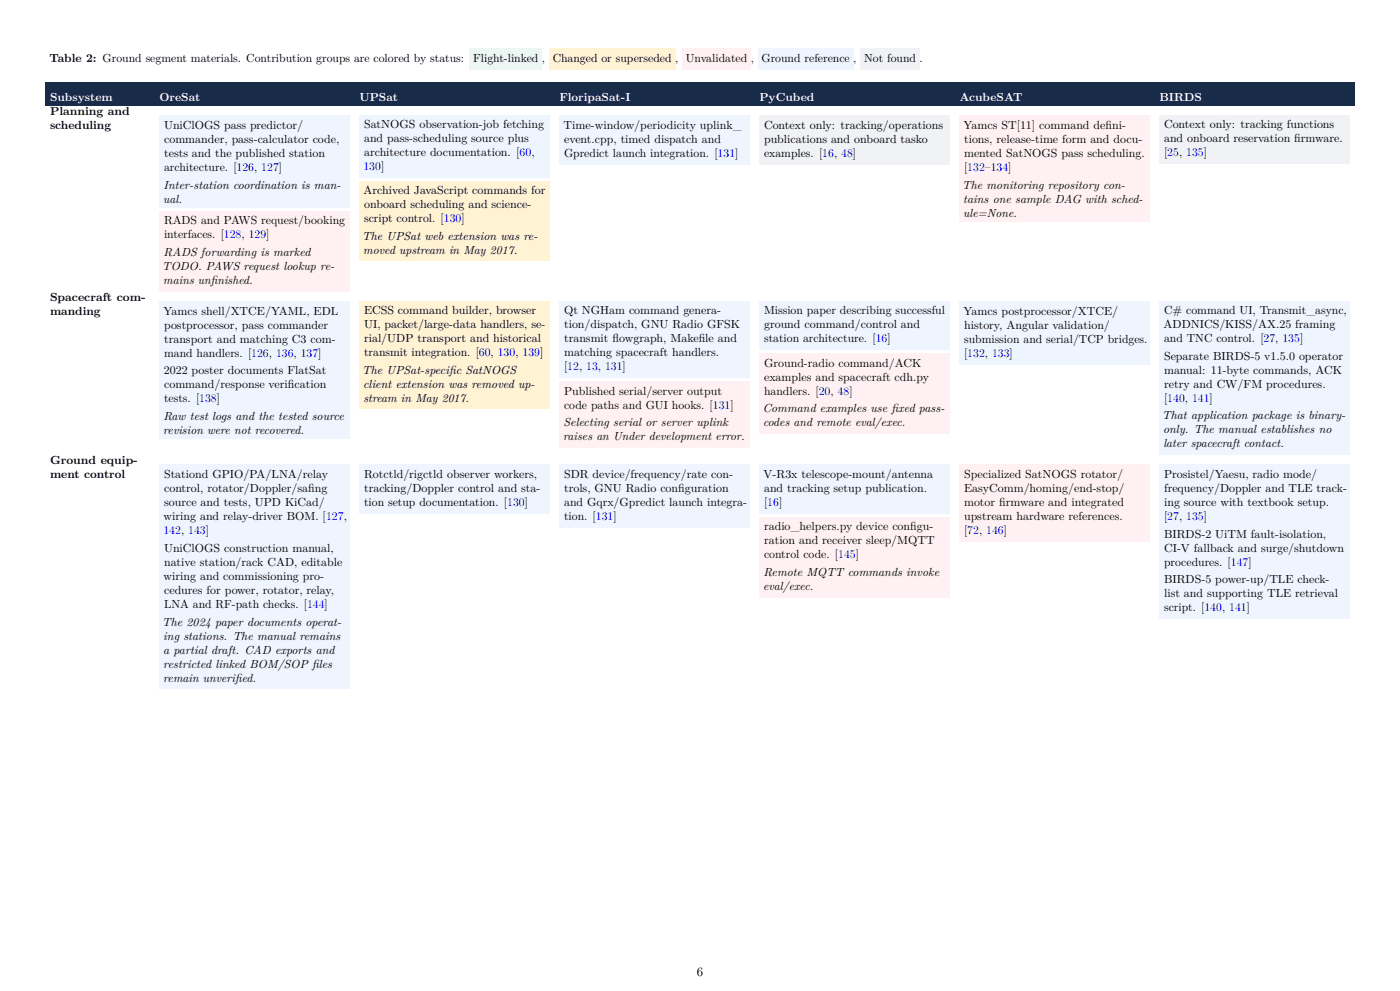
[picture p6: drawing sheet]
<svg xmlns="http://www.w3.org/2000/svg" width="420mm" height="297mm" viewBox="0 0 420 297" stroke-linecap="round" stroke-linejoin="round" font-family="sans-serif">
<defs><g id="words">
<text font-size="3.8" x="209" y="292.5">6</text>
<g font-size="3.5">
<text x="14.9" y="18.6">Table 2: Ground segment materials. Contribution groups are colored by status:</text>
<text x="142" y="18.6">Flight-linked ,</text>
<text x="165.8" y="18.6">Changed or superseded ,</text>
<text x="205.7" y="18.6">Unvalidated ,</text>
<text x="228.5" y="18.6">Ground reference ,</text>
<text x="259.2" y="18.6">Not found .</text>
<text x="15" y="34.6">Planning and</text>
<text x="15" y="38.8">scheduling</text>
<text x="49.2" y="38.6">UniClOGS pass predictor/</text>
<text x="109.2" y="38.4">SatNOGS observation-job fetching</text>
<text x="169.1" y="38.6">Time-window/periodicity uplink_</text>
<text x="229.2" y="38.6">Context only: tracking/operations</text>
<text x="289.1" y="38.6">Yamcs ST[11] command def</text>
<text x="331.6" y="38.6">ini-</text>
<text x="349.2" y="38.4">Context only: tracking functions</text>
<text x="49.2" y="42.8">commander, pass-calculator code,</text>
<text x="49.2" y="47">tests and the published station</text>
<text x="109.2" y="42.6">and pass-scheduling source plus</text>
<text x="109.2" y="46.8">architecture documentation. [60,</text>
<text x="169.2" y="42.8">event.cpp, timed dispatch and</text>
<text x="169.2" y="47">Gpredict launch integration. [131]</text>
<text x="229.2" y="42.8">publications and onboard tasko</text>
<text x="229.2" y="47">examples. [16, 48]</text>
<text x="289.2" y="42.8">tions, release-time form and docu-</text>
<text x="289.2" y="47">mented SatNOGS pass scheduling.</text>
<text x="349.2" y="42.6">and onboard reservation f</text>
<text x="349.2" y="46.8">[25, 135]</text>
<text x="388.3" y="42.6">irmware.</text>
<text x="49.2" y="51.3">architecture. [126, 127]</text>
<text x="289.2" y="51.3">[132–134]</text>
<text x="49" y="56.5">Inter-station coordination is man-</text>
<text x="109.1" y="58.2">Archived JavaScript commands for</text>
<text x="288.7" y="56.5">The monitoring repository con-</text>
<text x="49" y="60.8">ual.</text>
<text x="109.2" y="62.4">onboard scheduling and science-</text>
<text x="288.9" y="60.8">tains one sample DAG with sched-</text>
<text x="289" y="65">ule=None.</text>
<text x="49.2" y="67.3">RADS and PAWS request/booking</text>
<text x="49.2" y="71.5">interfaces. [128, 129]</text>
<text x="108.7" y="71.9">The UPSat web extension was re-</text>
<text x="109.2" y="66.6">script control. [130]</text>
<text x="49" y="76.7">RADS forwarding is marked</text>
<text x="109" y="76.1">moved upstream in May 2017.</text>
<text x="48.7" y="81">TODO. PAWS request lookup re-</text>
<text x="49" y="85.2">mains unf</text>
<text x="63.3" y="85.2">inished.</text>
<text x="15" y="90.2">Spacecraft com-</text>
<text x="15" y="94.4">manding</text>
<text x="49.1" y="94.3">Yamcs shell/XTCE/YAML, EDL</text>
<text x="109.2" y="94">ECSS command builder, browser</text>
<text x="169.2" y="94">Qt NGHam command genera-</text>
<text x="229.2" y="94">Mission paper describing successful</text>
<text x="289.1" y="94.3">Yamcs postprocessor/XTCE/</text>
<text x="349.2" y="94">C# command UI, Transmit_async,</text>
<text x="49.2" y="98.5">postprocessor, pass commander</text>
<text x="109.2" y="98.3">UI, packet/large-data handlers, se-</text>
<text x="169.2" y="98.3">tion/dispatch, GNU Radio GFSK</text>
<text x="229.2" y="98.3">ground command/control and</text>
<text x="289.2" y="98.5">history, Angular validation/</text>
<text x="349.1" y="98.3">ADDNICS/KISS/AX.25 framing</text>
<text x="49.2" y="102.7">transport and matching C3 com-</text>
<text x="49.2" y="106.9">mand handlers. [126, 136, 137]</text>
<text x="109.2" y="102.5">rial/UDP transport and historical</text>
<text x="109.2" y="106.7">transmit integration. [60, 130, 139]</text>
<text x="169.2" y="102.5">transmit f</text>
<text x="169.2" y="106.7">matching spacecraft handlers.</text>
<text x="183.7" y="102.5">lowgraph, Makef</text>
<text x="209.6" y="102.5">ile and</text>
<text x="229.2" y="102.5">station architecture. [16]</text>
<text x="289.2" y="102.7">submission and serial/TCP bridges.</text>
<text x="289.2" y="106.9">[132, 133]</text>
<text x="349.2" y="102.5">and TNC control. [27, 135]</text>
<text x="349.2" y="107.8">Separate BIRDS-5 v1.5.0 operator</text>
<text x="49.1" y="112.2">2022 poster documents FlatSat</text>
<text x="108.7" y="112">The UPSat-specif</text>
<text x="134.7" y="112">ic SatNOGS</text>
<text x="169.2" y="110.9">[12, 13, 131]</text>
<text x="229.2" y="109.9">Ground-radio command/ACK</text>
<text x="349.2" y="112">manual: 11-byte commands, ACK</text>
<text x="49.2" y="116.4">command/response verif</text>
<text x="86.4" y="116.4">ication</text>
<text x="108.9" y="116.2">client extension was removed up-</text>
<text x="169.2" y="118.3">Published serial/server output</text>
<text x="229.2" y="114.1">examples and spacecraft cdh.py</text>
<text x="229.2" y="118.3">handlers. [20, 48]</text>
<text x="349.2" y="116.2">retry and CW/FM procedures.</text>
<text x="49" y="125.9">Raw test logs and the tested source</text>
<text x="49.2" y="120.6">tests. [138]</text>
<text x="109" y="120.4">stream in May 2017.</text>
<text x="169.2" y="122.5">code paths and GUI hooks. [131]</text>
<text x="228.8" y="123.6">Command examples use f</text>
<text x="267.5" y="123.6">ixed pass-</text>
<text x="348.7" y="125.7">That application package is binary-</text>
<text x="349.2" y="120.4">[140, 141]</text>
<text x="49" y="130.1">revision were not recovered.</text>
<text x="169" y="127.8">Selecting serial or server uplink</text>
<text x="228.9" y="127.8">codes and remote eval/exec.</text>
<text x="348.9" y="129.9">only. The manual establishes no</text>
<text x="169" y="132">raises an Under development error.</text>
<text x="349" y="134.1">later spacecraft contact.</text>
<text x="15" y="139.2">Ground equip-</text>
<text x="15" y="143.4">ment control</text>
<text x="49.2" y="143.2">Stationd GPIO/PA/LNA/relay</text>
<text x="109.2" y="143.2">Rotctld/rigctld observer workers,</text>
<text x="169.2" y="143.2">SDR device/frequency/rate con-</text>
<text x="229.1" y="143.2">V-R3x telescope-mount/antenna</text>
<text x="289.2" y="143.2">Specialized SatNOGS rotator/</text>
<text x="349.2" y="143.2">Prosistel/Yaesu, radio mode/</text>
<text x="49.2" y="147.4">control, rotator/Doppler/saf</text>
<text x="92.5" y="147.4">ing</text>
<text x="109.2" y="147.4">tracking/Doppler control and sta-</text>
<text x="169.2" y="147.4">trols, GNU Radio conf</text>
<text x="203.5" y="147.4">iguration</text>
<text x="229.2" y="147.4">and tracking setup publication.</text>
<text x="289.2" y="147.4">EasyComm/homing/end-stop/</text>
<text x="349.2" y="147.4">frequency/Doppler and TLE track-</text>
<text x="49.1" y="155.9">wiring and relay-driver BOM. [127,</text>
<text x="49.2" y="151.6">source and tests, UPD KiCad/</text>
<text x="109.2" y="151.6">tion setup documentation. [130]</text>
<text x="169.2" y="151.6">and Gqrx/Gpredict launch integra-</text>
<text x="169.2" y="155.9">tion. [131]</text>
<text x="229.2" y="151.6">[16]</text>
<text x="289.2" y="151.6">motor f</text>
<text x="289.2" y="155.9">upstream hardware references.</text>
<text x="299.8" y="151.6">irmware and integrated</text>
<text x="349.2" y="151.6">ing source with textbook setup.</text>
<text x="349.2" y="155.9">[27, 135]</text>
<text x="229.2" y="158.8">radio_helpers.py device conf</text>
<text x="273.1" y="158.8">igu-</text>
<text x="289.2" y="160.1">[72, 146]</text>
<text x="349.2" y="161.1">BIRDS-2 UiTM fault-isolation,</text>
<text x="49.2" y="165.3">UniClOGS construction manual,</text>
<text x="229.2" y="163">ration and receiver sleep/MQTT</text>
<text x="229.2" y="167.2">control code. [145]</text>
<text x="349.2" y="165.3">CI-V fallback and surge/shutdown</text>
<text x="49.1" y="173.8">wiring and commissioning pro-</text>
<text x="49.2" y="169.6">native station/rack CAD, editable</text>
<text x="229" y="172.5">Remote MQTT commands invoke</text>
<text x="349.2" y="169.6">procedures. [147]</text>
<text x="49.2" y="178">cedures for power, rotator, relay,</text>
<text x="228.9" y="176.7">eval/exec.</text>
<text x="349.2" y="174.8">BIRDS-5 power-up/TLE check-</text>
<text x="349.2" y="179">list and supporting TLE retrieval</text>
<text x="49.2" y="182.2">LNA and RF-path checks. [144]</text>
<text x="349.2" y="183.3">script. [140, 141]</text>
<text x="48.7" y="187.5">The 2024 paper documents operat-</text>
<text x="49" y="191.7">ing stations. The manual remains</text>
<text x="48.9" y="195.9">a partial draft. CAD exports and</text>
<text x="49" y="200.1">restricted linked BOM/SOP f</text>
<text x="93.6" y="200.1">iles</text>
<text x="49" y="204.4">remain unverif</text>
<text x="70.5" y="204.4">ied.</text>
</g>
<g font-size="3.5" fill="#fff">
<text x="15" y="30.4">Subsystem</text>
<text x="47.8" y="30.4">OreSat</text>
<text x="107.8" y="30.4">UPSat</text>
<text x="167.8" y="30.4">FloripaSat-I</text>
<text x="227.8" y="30.4">PyCubed</text>
<text x="287.8" y="30.4">AcubeSAT</text>
<text x="347.8" y="30.4">BIRDS</text>
</g>
<g font-size="3.5" fill="#00f">
<text x="109" y="51">130]</text>
<text x="49" y="160.1">142, 143]</text>
</g>
</g></defs>
<path d="M140.9 14.6h21.7v6.3h-21.7z" fill="#eef8f4"/>
<path d="M164.7 14.6h37.8v6.3h-37.8z" fill="#fff3d4"/>
<path d="M204.7 14.6h20.6v6.3h-20.6z" fill="#fff0f3"/>
<path d="M227.4 14.6h28.6v6.3h-28.6z" fill="#eef5ff"/>
<path d="M258.2 14.6h17.7v6.3h-17.7z" fill="#f0f2f5"/>
<g fill="#182b48">
<path d="M13.6 24.4h32.8v7.2h-32.8z"/>
<path d="M46.4 24.4h60v7.2h-60z"/>
<path d="M106.4 24.4h60v7.2h-60z"/>
<path d="M166.4 24.4h60v7.2h-60z"/>
<path d="M226.4 24.4h60v7.2h-60z"/>
<path d="M286.4 24.4h60v7.2h-60z"/>
<path d="M346.4 24.4h60v7.2h-60z"/>
</g>
<path d="M47.8 34.6h57.2v27.6h-57.2z" fill="#eef5ff"/>
<path d="M47.8 63.2h57.2v24.1h-57.2z" fill="#fff0f3"/>
<path d="M107.8 34.6h57.2v18.7h-57.2z" fill="#eef5ff"/>
<path d="M107.8 54.4h57.2v23.8h-57.2z" fill="#fff3d4"/>
<path d="M167.8 34.6h57.2v14.7h-57.2z" fill="#eef5ff"/>
<path d="M227.8 34.6h57.2v14.7h-57.2z" fill="#f0f2f5"/>
<path d="M287.8 34.6h57.2v31.8h-57.2z" fill="#fff0f3"/>
<path d="M347.8 34.6h57.2v14.5h-57.2z" fill="#f0f2f5"/>
<path d="M47.8 90.2h57.2v41.3h-57.2z" fill="#eef5ff"/>
<path d="M107.8 90.2h57.2v32.3h-57.2z" fill="#fff3d4"/>
<path d="M167.8 90.2h57.2v23h-57.2z" fill="#eef5ff"/>
<path d="M167.8 114.3h57.2v19.8h-57.2z" fill="#fff0f3"/>
<path d="M227.8 90.2h57.2v14.6h-57.2z" fill="#eef5ff"/>
<path d="M227.8 105.8h57.2v24.3h-57.2z" fill="#fff0f3"/>
<g fill="#eef5ff">
<path d="M287.8 90.2h57.2v19h-57.2z"/>
<path d="M347.8 90.2h57.2v46h-57.2z"/>
<path d="M47.8 139.2h57.2v67.2h-57.2z"/>
<path d="M107.8 139.2h57.2v14.7h-57.2z"/>
<path d="M167.8 139.2h57.2v18.9h-57.2z"/>
<path d="M227.8 139.2h57.2v14.7h-57.2z"/>
</g>
<g fill="#fff0f3">
<path d="M227.8 155h57.2v24h-57.2z"/>
<path d="M287.8 139.2h57.2v23.2h-57.2z"/>
</g>
<path d="M347.8 139.2h57.2v46.3h-57.2z" fill="#eef5ff"/>
<use href="#words"/>
</svg>
